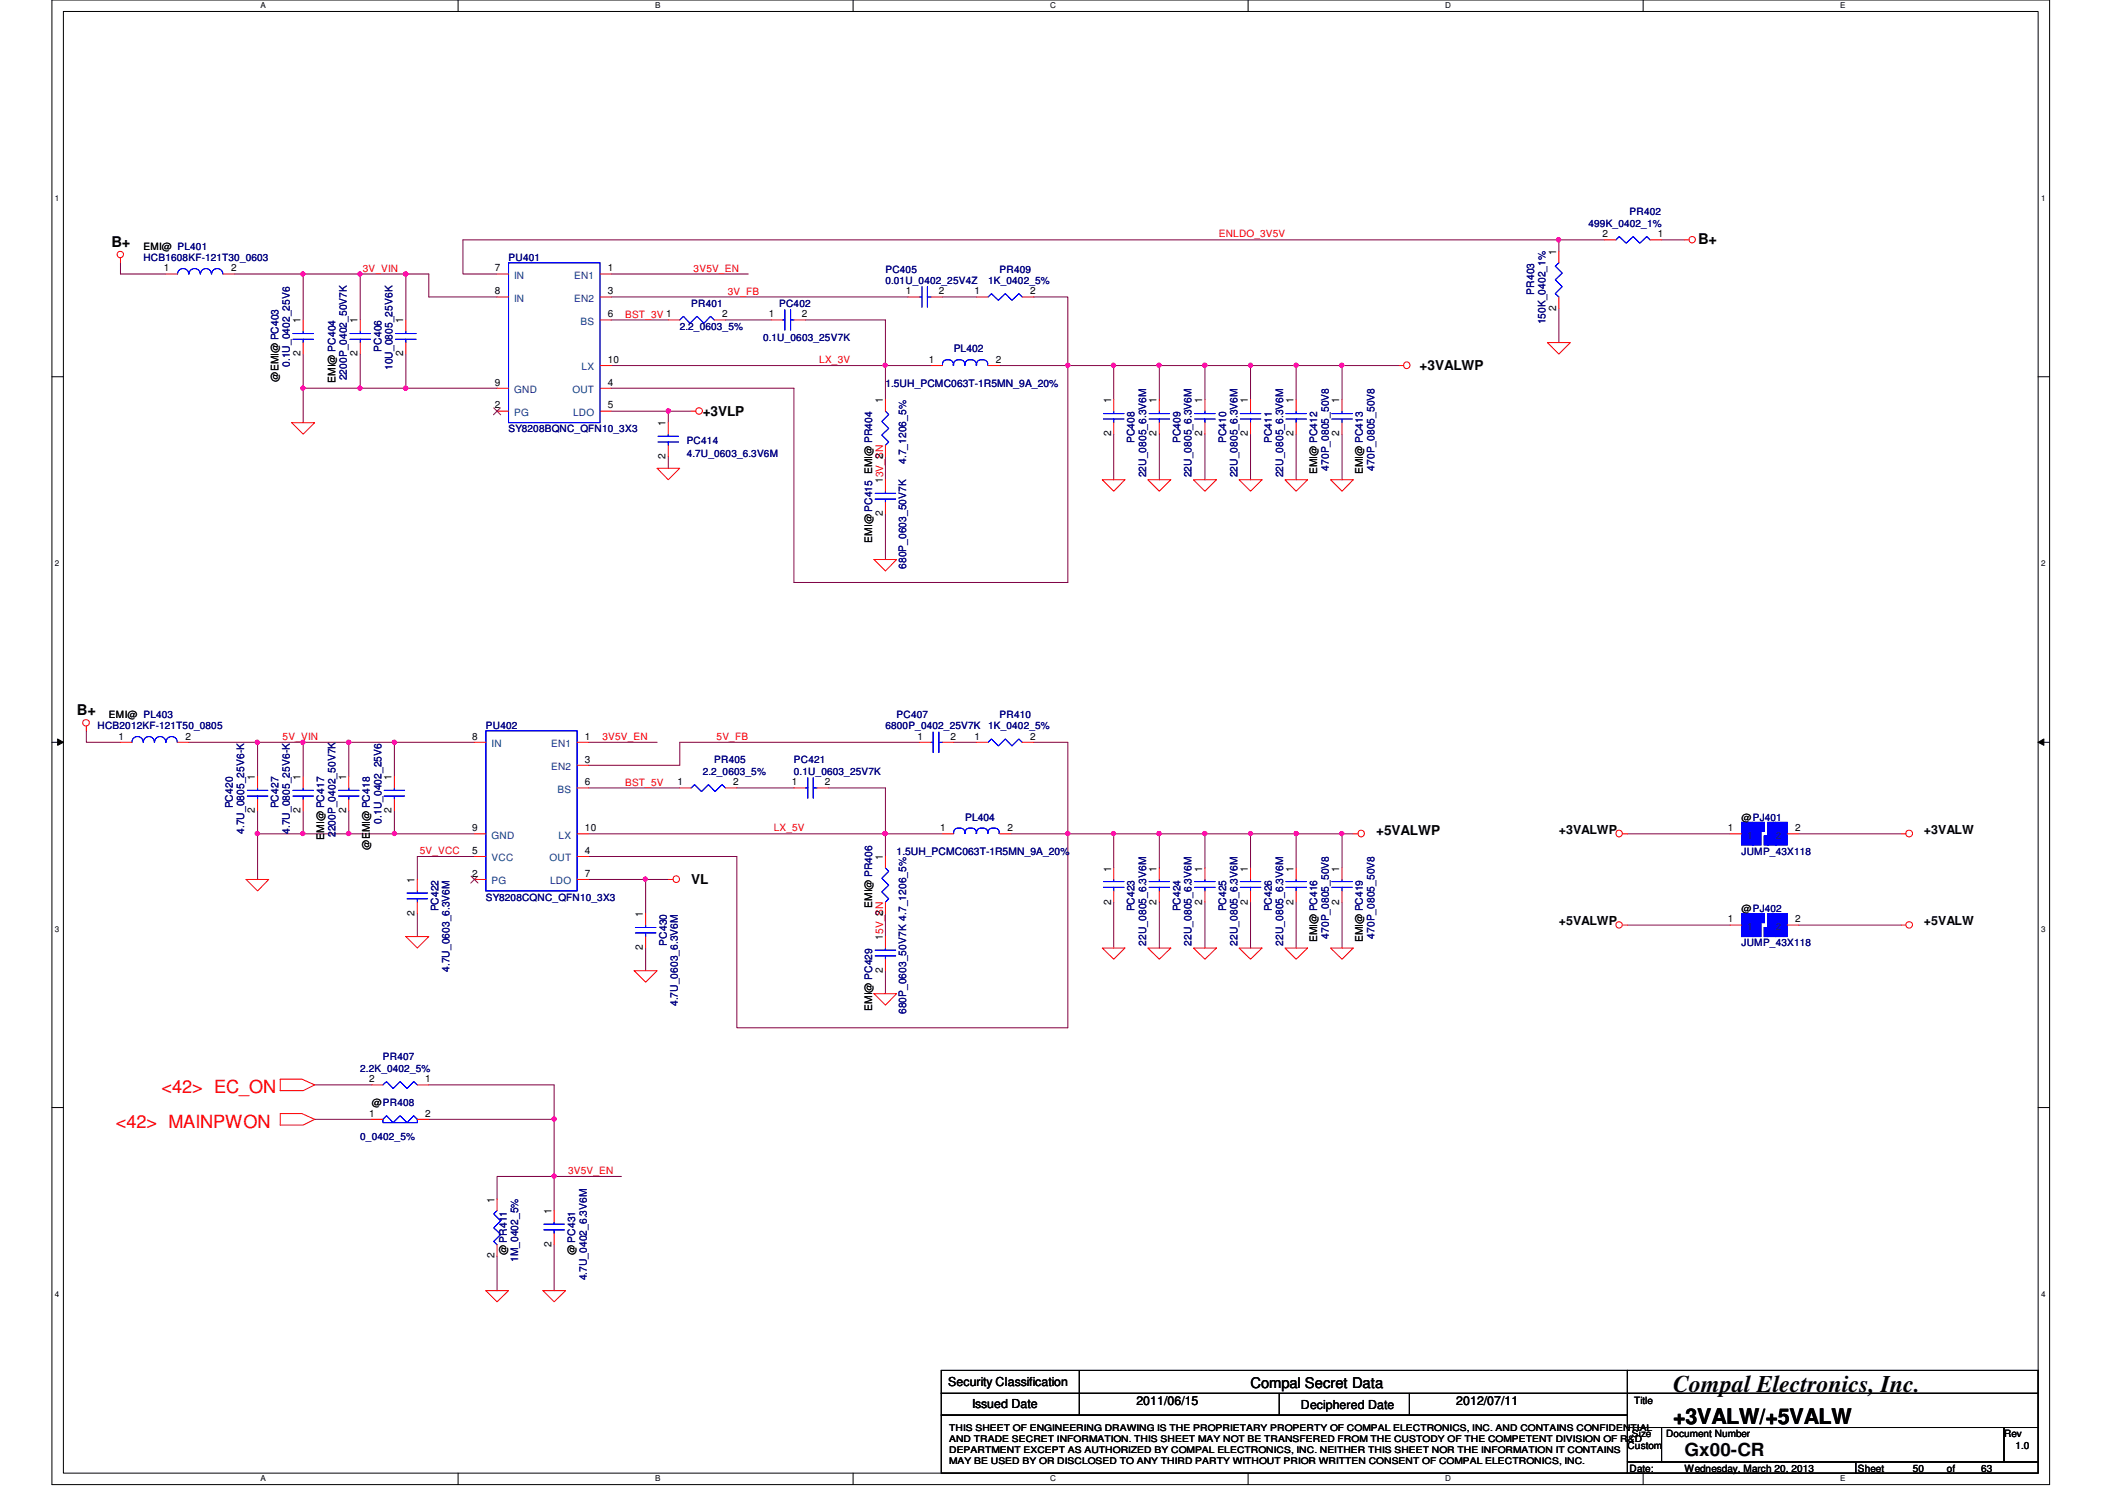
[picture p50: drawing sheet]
<svg xmlns="http://www.w3.org/2000/svg" width="297mm" height="210mm" viewBox="0 0 297 210" stroke-linecap="round" stroke-linejoin="round" font-family="sans-serif">
<defs><g id="words">
<text font-size="3.3" x="234.5" y="195.1">Compal Electronics, Inc.</text>
<text font-size="3" x="234.5" y="199.6">+3VALW/+5VALW</text>
<g font-size="2.5" fill="#f00">
<text x="22.6" y="153.2">&lt;42&gt; EC_ON</text>
<text x="16.3" y="158">&lt;42&gt; MAINPWON</text>
</g>
<text font-size="2.5" x="236.1" y="204">Gx00-CR</text>
<g font-size="2.1">
<text x="15.6" y="34.5">B+</text>
<text x="238" y="34.2">B+</text>
<text x="10.8" y="100.2">B+</text>
<text x="175.3" y="194.4">Compal Secret Data</text>
</g>
<g font-size="1.9">
<text x="199" y="51.9">+3VALWP</text>
<text x="98.5" y="58.3">+3VLP</text>
<text x="192.9" y="117">+5VALWP</text>
<text x="96.9" y="123.9">VL</text>
</g>
<g font-size="1.7">
<text x="218.5" y="116.8">+3VALWP</text>
<text x="269.7" y="116.8">+3VALW</text>
<text x="218.5" y="129.6">+5VALWP</text>
<text x="269.7" y="129.6">+5VALW</text>
<text x="132.9" y="194.3">Security Classification</text>
<text x="136.3" y="197.3">Issued Date</text>
<text x="159.3" y="196.8">2011/06/15</text>
<text x="182.4" y="197.5">Deciphered Date</text>
<text x="204.1" y="196.8">2012/07/11</text>
</g>
<g font-size="1.4">
<text x="20.1" y="35">EMI@ PL401</text>
<text x="218.1" y="35.7" transform="rotate(-90 218.1 35.7)">1</text>
<text x="224.6" y="33.2">2</text>
<text x="232.4" y="33.2">1</text>
<text x="23" y="38">1</text>
<text x="32.4" y="38">2</text>
<text x="69.4" y="38">7</text>
<text x="69.4" y="41.2">8</text>
<text x="85.2" y="38">1</text>
<text x="85.2" y="41.2">3</text>
<text x="127" y="41.2">1</text>
<text x="131.6" y="41.2">2</text>
<text x="136.6" y="41.2">1</text>
<text x="144.4" y="41.2">2</text>
<text x="42.1" y="45.3" transform="rotate(-90 42.1 45.3)">1</text>
<text x="50.1" y="45.3" transform="rotate(-90 50.1 45.3)">1</text>
<text x="56.5" y="45.3" transform="rotate(-90 56.5 45.3)">1</text>
<text x="85.2" y="44.4">6</text>
<text x="101.2" y="44.4">2</text>
<text x="107.8" y="44.4">1</text>
<text x="112.4" y="44.4">2</text>
<text x="218.1" y="43.5" transform="rotate(-90 218.1 43.5)">2</text>
<text x="39" y="53.5" transform="rotate(-90 39 53.5)">@EMI@ PC403</text>
<text x="42.1" y="49.9" transform="rotate(-90 42.1 49.9)">2</text>
<text x="47" y="53.6" transform="rotate(-90 47 53.6)">EMI@ PC404</text>
<text x="50.1" y="49.9" transform="rotate(-90 50.1 49.9)">2</text>
<text x="56.5" y="49.9" transform="rotate(-90 56.5 49.9)">2</text>
<text x="85.2" y="50.8">10</text>
<text x="130.2" y="50.8">1</text>
<text x="139.6" y="50.8">2</text>
<text x="69.4" y="57.2">2</text>
<text x="69.4" y="54">9</text>
<text x="85.2" y="57.2">5</text>
<text x="85.2" y="54">4</text>
<text x="93.3" y="59.7" transform="rotate(-90 93.3 59.7)">1</text>
<text x="123.7" y="56.5" transform="rotate(-90 123.7 56.5)">1</text>
<text x="155.7" y="56.5" transform="rotate(-90 155.7 56.5)">1</text>
<text x="162.1" y="56.5" transform="rotate(-90 162.1 56.5)">1</text>
<text x="168.5" y="56.5" transform="rotate(-90 168.5 56.5)">1</text>
<text x="174.9" y="56.5" transform="rotate(-90 174.9 56.5)">1</text>
<text x="181.3" y="56.5" transform="rotate(-90 181.3 56.5)">1</text>
<text x="187.7" y="56.5" transform="rotate(-90 187.7 56.5)">1</text>
<text x="93.3" y="64.3" transform="rotate(-90 93.3 64.3)">2</text>
<text x="123.7" y="64.3" transform="rotate(-90 123.7 64.3)">2</text>
<text x="155.7" y="61.1" transform="rotate(-90 155.7 61.1)">2</text>
<text x="162.1" y="61.1" transform="rotate(-90 162.1 61.1)">2</text>
<text x="168.5" y="61.1" transform="rotate(-90 168.5 61.1)">2</text>
<text x="174.9" y="61.1" transform="rotate(-90 174.9 61.1)">2</text>
<text x="181.3" y="61.1" transform="rotate(-90 181.3 61.1)">2</text>
<text x="187.7" y="61.1" transform="rotate(-90 187.7 61.1)">2</text>
<text x="123.7" y="67.7" transform="rotate(-90 123.7 67.7)">13V_SN</text>
<text x="184.7" y="66.4" transform="rotate(-90 184.7 66.4)">EMI@ PC412</text>
<text x="191" y="66.4" transform="rotate(-90 191 66.4)">EMI@ PC413</text>
<text x="122.3" y="76" transform="rotate(-90 122.3 76)">EMI@ PC415 EMI@ PR404</text>
<text x="123.7" y="72.3" transform="rotate(-90 123.7 72.3)">2</text>
<text x="15.3" y="100.6">EMI@ PL403</text>
<text x="16.6" y="103.6">1</text>
<text x="26" y="103.6">2</text>
<text x="66.2" y="103.6">8</text>
<text x="82" y="106.8">3</text>
<text x="82" y="103.6">1</text>
<text x="128.6" y="103.6">1</text>
<text x="133.2" y="103.6">2</text>
<text x="136.6" y="103.6">1</text>
<text x="144.4" y="103.6">2</text>
<text x="35.7" y="113.9" transform="rotate(-90 35.7 113.9)">2</text>
<text x="35.7" y="109.3" transform="rotate(-90 35.7 109.3)">1</text>
<text x="42.1" y="113.9" transform="rotate(-90 42.1 113.9)">2</text>
<text x="42.1" y="109.3" transform="rotate(-90 42.1 109.3)">1</text>
<text x="48.5" y="113.9" transform="rotate(-90 48.5 113.9)">2</text>
<text x="48.5" y="109.3" transform="rotate(-90 48.5 109.3)">1</text>
<text x="54.9" y="113.9" transform="rotate(-90 54.9 113.9)">2</text>
<text x="54.9" y="109.3" transform="rotate(-90 54.9 109.3)">1</text>
<text x="82" y="110">6</text>
<text x="95" y="110">1</text>
<text x="102.8" y="110">2</text>
<text x="111" y="110">1</text>
<text x="115.6" y="110">2</text>
<text x="45.5" y="117.6" transform="rotate(-90 45.5 117.6)">EMI@ PC417</text>
<text x="51.9" y="119.1" transform="rotate(-90 51.9 119.1)">@EMI@ PC418</text>
<text x="66.2" y="119.6">5</text>
<text x="66.2" y="116.5">9</text>
<text x="82" y="116.5">10</text>
<text x="82" y="119.6">4</text>
<text x="131.8" y="116.5">1</text>
<text x="141.2" y="116.5">2</text>
<text x="242.2" y="116.5">1</text>
<text x="244.1" y="115">@PJ401</text>
<text x="251.6" y="116.5">2</text>
<text x="58.1" y="123.7" transform="rotate(-90 58.1 123.7)">1</text>
<text x="66.2" y="122.9">2</text>
<text x="82" y="122.9">7</text>
<text x="123.7" y="120.5" transform="rotate(-90 123.7 120.5)">1</text>
<text x="155.7" y="122.1" transform="rotate(-90 155.7 122.1)">1</text>
<text x="162.1" y="122.1" transform="rotate(-90 162.1 122.1)">1</text>
<text x="168.5" y="122.1" transform="rotate(-90 168.5 122.1)">1</text>
<text x="174.9" y="122.1" transform="rotate(-90 174.9 122.1)">1</text>
<text x="181.3" y="122.1" transform="rotate(-90 181.3 122.1)">1</text>
<text x="187.7" y="122.1" transform="rotate(-90 187.7 122.1)">1</text>
<text x="58.1" y="128.3" transform="rotate(-90 58.1 128.3)">2</text>
<text x="90.1" y="128.5" transform="rotate(-90 90.1 128.5)">1</text>
<text x="122.3" y="127.2" transform="rotate(-90 122.3 127.2)">EMI@ PR406</text>
<text x="123.7" y="131.7" transform="rotate(-90 123.7 131.7)">15V_SN</text>
<text x="123.7" y="128.3" transform="rotate(-90 123.7 128.3)">2</text>
<text x="155.7" y="126.7" transform="rotate(-90 155.7 126.7)">2</text>
<text x="162.1" y="126.7" transform="rotate(-90 162.1 126.7)">2</text>
<text x="168.5" y="126.7" transform="rotate(-90 168.5 126.7)">2</text>
<text x="174.9" y="126.7" transform="rotate(-90 174.9 126.7)">2</text>
<text x="181.3" y="126.7" transform="rotate(-90 181.3 126.7)">2</text>
<text x="187.7" y="126.7" transform="rotate(-90 187.7 126.7)">2</text>
<text x="242.2" y="129.2">1</text>
<text x="244.1" y="127.8">@PJ402</text>
<text x="251.6" y="129.2">2</text>
<text x="90.1" y="133.1" transform="rotate(-90 90.1 133.1)">2</text>
<text x="123.7" y="136.3" transform="rotate(-90 123.7 136.3)">2</text>
<text x="184.7" y="132" transform="rotate(-90 184.7 132)">EMI@ PC416</text>
<text x="191" y="132" transform="rotate(-90 191 132)">EMI@ PC419</text>
<text x="122.3" y="141.6" transform="rotate(-90 122.3 141.6)">EMI@ PC429</text>
<text x="51.8" y="151.6">2</text>
<text x="52.1" y="155">@PR408</text>
<text x="59.6" y="151.6">1</text>
<text x="51.8" y="156.5">1</text>
<text x="59.6" y="156.5">2</text>
<text x="69.3" y="168.5" transform="rotate(-90 69.3 168.5)">1</text>
<text x="77.3" y="170.1" transform="rotate(-90 77.3 170.1)">1</text>
<text x="69.3" y="176.3" transform="rotate(-90 69.3 176.3)">2</text>
<text x="71" y="175.9" transform="rotate(-90 71 175.9)">@ PR411</text>
<text x="77.3" y="174.8" transform="rotate(-90 77.3 174.8)">2</text>
<text x="80.6" y="175.9" transform="rotate(-90 80.6 175.9)">@ PC431</text>
<text x="229.1" y="196.8">Title</text>
<text x="228.1" y="203">Custom</text>
<text x="228.8" y="201.4">Size</text>
<text x="233.5" y="201.4">Document Number</text>
<text x="280.9" y="201.4">Rev</text>
<text x="282.5" y="203">1.0</text>
<text x="228.4" y="206.2">Date:</text>
<text x="236.1" y="206.2">Wednesday, March 20, 2013</text>
<text x="260.4" y="206.2">Sheet</text>
<text x="268.1" y="206.2">50</text>
<text x="272.9" y="206.2">of</text>
<text x="277.7" y="206.2">63</text>
</g>
<g font-size="1.4" fill="#f00">
<text x="170.9" y="33.3">ENLDO_3V5V</text>
<text x="50.8" y="38.1">3V_VIN</text>
<text x="97.2" y="38.1">3V5V_EN</text>
<text x="102" y="41.3">3V_FB</text>
<text x="87.6" y="44.5">BST_3V 1</text>
<text x="114.8" y="50.9">LX_3V</text>
<text x="39.6" y="103.7">5V_VIN</text>
<text x="84.5" y="103.7">3V5V_EN</text>
<text x="100.5" y="103.7">5V_FB</text>
<text x="87.6" y="110.1">BST_5V</text>
<text x="58.8" y="119.7">5V_VCC</text>
<text x="108.5" y="116.5">LX_5V</text>
<text x="79.6" y="164.5">3V5V_EN</text>
</g>
<g font-size="1.4" fill="#000080">
<text x="222.7" y="31.7">499K_0402_1%</text>
<text x="228.4" y="30.2">PR402</text>
<text x="20.1" y="36.6">HCB1608KF-121T30_0603</text>
<text x="71.3" y="36.6">PU401</text>
<text x="124.1" y="38.2">PC405</text>
<text x="124.1" y="39.8">0.01U_0402_25V4Z</text>
<text x="138.5" y="39.8">1K_0402_5%</text>
<text x="140.1" y="38.2">PR409</text>
<text x="215" y="41.3" transform="rotate(-90 215 41.3)">PR403</text>
<text x="95.3" y="46.2">2.2_0603_5%</text>
<text x="96.9" y="43">PR401</text>
<text x="107" y="47.8">0.1U_0603_25V7K</text>
<text x="109.2" y="43">PC402</text>
<text x="216.7" y="45.5" transform="rotate(-90 216.7 45.5)">150K_0402_1%</text>
<text x="40.6" y="51.4" transform="rotate(-90 40.6 51.4)">0.1U_0402_25V6</text>
<text x="48.6" y="53.3" transform="rotate(-90 48.6 53.3)">2200P_0402_50V7K</text>
<text x="53.5" y="49.3" transform="rotate(-90 53.5 49.3)">PC406</text>
<text x="55" y="51.9" transform="rotate(-90 55 51.9)">10U_0805_25V6K</text>
<text x="133.7" y="49.4">PL402</text>
<text x="124.1" y="54.2">1.5UH_PCMC063T-1R5MN_9A_20%</text>
<text x="71.3" y="60.6">SY8208BQNC_QFN10_3X3</text>
<text x="96.3" y="62.2">PC414</text>
<text x="96.3" y="64.1">4.7U_0603_6.3V6M</text>
<text x="127" y="65" transform="rotate(-90 127 65)">4.7_1206_5%</text>
<text x="159" y="62.1" transform="rotate(-90 159 62.1)">PC408</text>
<text x="165.5" y="62.1" transform="rotate(-90 165.5 62.1)">PC409</text>
<text x="171.9" y="62.1" transform="rotate(-90 171.9 62.1)">PC410</text>
<text x="178.3" y="62.1" transform="rotate(-90 178.3 62.1)">PC411</text>
<text x="186.3" y="66" transform="rotate(-90 186.3 66)">470P_0805_50V8</text>
<text x="192.7" y="66" transform="rotate(-90 192.7 66)">470P_0805_50V8</text>
<text x="160.7" y="66.9" transform="rotate(-90 160.7 66.9)">22U_0805_6.3V6M</text>
<text x="167" y="66.9" transform="rotate(-90 167 66.9)">22U_0805_6.3V6M</text>
<text x="173.5" y="66.9" transform="rotate(-90 173.5 66.9)">22U_0805_6.3V6M</text>
<text x="179.9" y="66.9" transform="rotate(-90 179.9 66.9)">22U_0805_6.3V6M</text>
<text x="127" y="79.7" transform="rotate(-90 127 79.7)">680P_0603_50V7K</text>
<text x="125.7" y="100.6">PC407</text>
<text x="140.1" y="100.6">PR410</text>
<text x="13.7" y="102.2">HCB2012KF-121T50_0805</text>
<text x="68.1" y="102.2">PU402</text>
<text x="100.1" y="107">PR405</text>
<text x="111.3" y="107">PC421</text>
<text x="124.1" y="102.2">6800P_0402_25V7K</text>
<text x="138.5" y="102.2">1K_0402_5%</text>
<text x="32.6" y="113.3" transform="rotate(-90 32.6 113.3)">PC420</text>
<text x="39" y="113.3" transform="rotate(-90 39 113.3)">PC427</text>
<text x="98.5" y="108.6">2.2_0603_5%</text>
<text x="111.3" y="108.6">0.1U_0603_25V7K</text>
<text x="34.2" y="116.8" transform="rotate(-90 34.2 116.8)">4.7U_0805_25V6-K</text>
<text x="40.6" y="116.8" transform="rotate(-90 40.6 116.8)">4.7U_0805_25V6-K</text>
<text x="47" y="117.3" transform="rotate(-90 47 117.3)">2200P_0402_50V7K</text>
<text x="53.5" y="115.4" transform="rotate(-90 53.5 115.4)">0.1U_0402_25V6</text>
<text x="125.7" y="119.8">1.5UH_PCMC063T-1R5MN_9A_20%</text>
<text x="135.3" y="115">PL404</text>
<text x="244.1" y="119.8">JUMP_43X118</text>
<text x="61.5" y="127.7" transform="rotate(-90 61.5 127.7)">PC422</text>
<text x="68.1" y="126.2">SY8208CQNC_QFN10_3X3</text>
<text x="159" y="127.7" transform="rotate(-90 159 127.7)">PC423</text>
<text x="165.5" y="127.7" transform="rotate(-90 165.5 127.7)">PC424</text>
<text x="171.9" y="127.7" transform="rotate(-90 171.9 127.7)">PC425</text>
<text x="178.3" y="127.7" transform="rotate(-90 178.3 127.7)">PC426</text>
<text x="186.3" y="131.5" transform="rotate(-90 186.3 131.5)">470P_0805_50V8</text>
<text x="192.7" y="131.5" transform="rotate(-90 192.7 131.5)">470P_0805_50V8</text>
<text x="63" y="136.2" transform="rotate(-90 63 136.2)">4.7U_0603_6.3V6M</text>
<text x="93.5" y="132.5" transform="rotate(-90 93.5 132.5)">PC430</text>
<text x="160.7" y="132.5" transform="rotate(-90 160.7 132.5)">22U_0805_6.3V6M</text>
<text x="167" y="132.5" transform="rotate(-90 167 132.5)">22U_0805_6.3V6M</text>
<text x="173.5" y="132.5" transform="rotate(-90 173.5 132.5)">22U_0805_6.3V6M</text>
<text x="179.9" y="132.5" transform="rotate(-90 179.9 132.5)">22U_0805_6.3V6M</text>
<text x="244.1" y="132.6">JUMP_43X118</text>
<text x="95" y="141" transform="rotate(-90 95 141)">4.7U_0603_6.3V6M</text>
<text x="127" y="142.1" transform="rotate(-90 127 142.1)">680P_0603_50V7K 4.7_1206_5%</text>
<text x="53.7" y="148.6">PR407</text>
<text x="50.5" y="150.2">2.2K_0402_5%</text>
<text x="50.5" y="159.8">0_0402_5%</text>
<text x="72.6" y="176.8" transform="rotate(-90 72.6 176.8)">1M_0402_5%</text>
<text x="82.3" y="179.4" transform="rotate(-90 82.3 179.4)">4.7U_0402_6.3V6M</text>
</g>
<g font-size="1.4" fill="#004080">
<text x="72.1" y="39.1">IN</text>
<text x="80.5" y="39.1">EN1</text>
<text x="72.1" y="42.3">IN</text>
<text x="80.5" y="42.3">EN2</text>
<text x="81.4" y="45.5">BS</text>
<text x="81.5" y="51.9">LX</text>
<text x="72.1" y="58.3">PG</text>
<text x="72.1" y="55.1">GND</text>
<text x="80.3" y="55.1">OUT</text>
<text x="80.3" y="58.3">LDO</text>
<text x="68.9" y="104.7">IN</text>
<text x="77.3" y="107.9">EN2</text>
<text x="77.3" y="104.7">EN1</text>
<text x="78.1" y="111.1">BS</text>
<text x="68.9" y="117.5">GND</text>
<text x="78.3" y="117.5">LX</text>
<text x="244.9" y="117.5">1</text>
<text x="248.9" y="117.5">2</text>
<text x="68.9" y="123.9">PG</text>
<text x="68.9" y="120.7">VCC</text>
<text x="77" y="120.7">OUT</text>
<text x="77.1" y="123.9">LDO</text>
<text x="244.9" y="130.3">1</text>
<text x="248.9" y="130.3">2</text>
</g>
<g font-size="1.3">
<text x="133.1" y="200.6">THIS SHEET OF ENGINEERING DRAWING IS THE PROPRIETARY PROPERTY OF COMPAL ELECTRONICS, INC. AND CONTAINS CONFIDENTIAL</text>
<text x="133.1" y="202.1">AND TRADE SECRET INFORMATION. THIS SHEET MAY NOT BE TRANSFERED FROM THE CUSTODY OF THE COMPETENT DIVISION OF R&amp;D</text>
<text x="133.1" y="203.6">DEPARTMENT EXCEPT AS AUTHORIZED BY COMPAL ELECTRONICS, INC. NEITHER THIS SHEET NOR THE INFORMATION IT CONTAINS</text>
<text x="133.1" y="205.1">MAY BE USED BY OR DISCLOSED TO ANY THIRD PARTY WITHOUT PRIOR WRITTEN CONSENT OF COMPAL ELECTRONICS, INC.</text>
</g>
<g font-size="1.1">
<text x="36.5" y="1.1">A</text>
<text x="91.9" y="1.1">B</text>
<text x="147.2" y="1.1">C</text>
<text x="202.6" y="1.1">D</text>
<text x="258" y="1.1">E</text>
<text x="7.7" y="28.2">1</text>
<text x="286.1" y="28.2">1</text>
<text x="7.7" y="79.3">2</text>
<text x="286.1" y="79.3">2</text>
<text x="7.7" y="130.6">3</text>
<text x="286.1" y="130.6">3</text>
<text x="7.7" y="181.7">4</text>
<text x="286.1" y="181.7">4</text>
<text x="36.5" y="207.6">A</text>
<text x="91.9" y="207.6">B</text>
<text x="147.2" y="207.6">C</text>
<text x="202.6" y="207.6">D</text>
<text x="258" y="207.6">E</text>
</g>
</g></defs>
<path d="M7.3 0h280v208h-280zM8.9 1.6h276.8v204.8h-276.8z" fill="none" stroke="#000" stroke-width=".14"/>
<g fill="#fff">
<path d="M36.5 .2h.7v1.2h-.7z"/>
<path d="M36.5 206.6h.7v1.2h-.7z"/>
</g>
<path d="M64.2 0v1.6M64.2 206.4v1.6" fill="none" stroke="#000" stroke-width=".14"/>
<g fill="#fff">
<path d="M91.9 .2h.7v1.2h-.7z"/>
<path d="M91.9 206.6h.7v1.2h-.7z"/>
</g>
<path d="M119.6 0v1.6M119.6 206.4v1.6" fill="none" stroke="#000" stroke-width=".14"/>
<g fill="#fff">
<path d="M147.2 .2h.8v1.2h-.8z"/>
<path d="M147.2 206.6h.8v1.2h-.8z"/>
</g>
<path d="M175 0v1.6M175 206.4v1.6" fill="none" stroke="#000" stroke-width=".14"/>
<g fill="#fff">
<path d="M202.6 .2h.8v1.2h-.8z"/>
<path d="M202.6 206.6h.8v1.2h-.8z"/>
</g>
<path d="M230.3 0v1.6M230.3 206.4v1.6" fill="none" stroke="#000" stroke-width=".14"/>
<g fill="#fff">
<path d="M258 .2h.7v1.2h-.7z"/>
<path d="M258 206.6h.7v1.2h-.7z"/>
<path d="M7.7 27.2h.6v1.2h-.6z"/>
<path d="M286.1 27.2h.6v1.2h-.6z"/>
<path d="M7.7 78.4h.6v1.1h-.6z"/>
<path d="M286.1 78.4h.6v1.1h-.6z"/>
</g>
<path d="M7.3 52.8h1.6M285.7 52.8h1.6" fill="none" stroke="#000" stroke-width=".14"/>
<g fill="#fff">
<path d="M7.7 129.6h.6v1.2h-.6z"/>
<path d="M286.1 129.6h.6v1.2h-.6z"/>
</g>
<path d="M7.3 104h1.6M8.1 103.5l.8 .5-.8 .4zM285.7 104h1.6M285.7 104l.8-.5v.9z" fill="none" stroke="#000" stroke-width=".14"/>
<path d="M8.1 103.5l.8 .5-.8 .4zM285.7 104l.8-.5v.9z" fill="#000"/>
<g fill="#fff">
<path d="M7.7 180.8h.6v1.1h-.6z"/>
<path d="M286.1 180.8h.6v1.1h-.6z"/>
</g>
<path d="M7.3 155.2h1.6M285.7 155.2h1.6" fill="none" stroke="#000" stroke-width=".14"/>
<path d="M42.5 104h6.4v4.8M55.3 104h11.2" fill="none" stroke="#800040" stroke-width=".14"/>
<circle cx="55.3" cy="104" r=".3" fill="#f0f"/>
<circle cx="55.3" cy="104" r=".3" fill="none" stroke="#f0f" stroke-width=".14"/>
<path d="M42.5 116.8h6.4" fill="none" stroke="#800040" stroke-width=".14"/>
<circle cx="42.5" cy="116.8" r=".3" fill="#f0f"/>
<circle cx="42.5" cy="116.8" r=".3" fill="none" stroke="#f0f" stroke-width=".14"/>
<path d="M48.9 113.6v3.2h6.4" fill="none" stroke="#800040" stroke-width=".14"/>
<circle cx="55.3" cy="116.8" r=".3" fill="#f0f"/>
<circle cx="55.3" cy="116.8" r=".3" fill="none" stroke="#f0f" stroke-width=".14"/>
<circle cx="48.9" cy="116.8" r=".31" fill="#f0f"/>
<circle cx="48.9" cy="116.8" r=".31" fill="none" stroke="#f0f" stroke-width=".14"/>
<path d="M48.9 104h6.4M55.3 113.6v3.2h11.2" fill="none" stroke="#800040" stroke-width=".14"/>
<circle cx="48.9" cy="104" r=".31" fill="#f0f"/>
<circle cx="48.9" cy="104" r=".31" fill="none" stroke="#f0f" stroke-width=".14"/>
<path d="M55.3 104v4.8M90.5 132.8v3.2M93.7 123.2h-3.2v4.8" fill="none" stroke="#800040" stroke-width=".14"/>
<circle cx="90.5" cy="123.2" r=".3" fill="#f0f"/>
<circle cx="90.5" cy="123.2" r=".3" fill="none" stroke="#f0f" stroke-width=".14"/>
<path d="M93.7 57.6v1.6M93.7 64v1.6M82.5 123.2h8" fill="none" stroke="#800040" stroke-width=".14"/>
<circle cx="93.7" cy="57.6" r=".31" fill="#f0f"/>
<circle cx="93.7" cy="57.6" r=".31" fill="none" stroke="#f0f" stroke-width=".14"/>
<path d="M85.7 57.6h11.2M124.1 51.2v4.8M124.1 72v6.4M124.1 64v3.2M82.5 110.4h12.8M124.1 116.8h8" fill="none" stroke="#800040" stroke-width=".14"/>
<circle cx="124.1" cy="116.8" r=".3" fill="#f0f"/>
<circle cx="124.1" cy="116.8" r=".3" fill="none" stroke="#f0f" stroke-width=".14"/>
<path d="M56.9 38.4h3.2M82.5 104h9.6M82.5 107.2h12.8M116.1 110.4h8v6.4M124.1 136v3.2M124.1 128v3.2" fill="none" stroke="#800040" stroke-width=".14"/>
<circle cx="56.9" cy="38.4" r=".31" fill="#f0f"/>
<circle cx="56.9" cy="38.4" r=".31" fill="none" stroke="#f0f" stroke-width=".14"/>
<path d="M56.9 38.4v6.4M60.1 38.4v3.2h9.6M50.5 54.4h19.2" fill="none" stroke="#800040" stroke-width=".14"/>
<circle cx="56.9" cy="54.4" r=".31" fill="#f0f"/>
<circle cx="56.9" cy="54.4" r=".31" fill="none" stroke="#f0f" stroke-width=".14"/>
<path d="M218.5 33.6h6.4M56.9 49.6v4.8" fill="none" stroke="#800040" stroke-width=".14"/>
<circle cx="218.5" cy="33.6" r=".31" fill="#f0f"/>
<circle cx="218.5" cy="33.6" r=".31" fill="none" stroke="#f0f" stroke-width=".14"/>
<path d="M85.7 38.4h19.2M218.5 33.6v1.6M232.9 33.6h3.2M112.9 44.8h11.2M124.1 51.2h6.4M218.5 43.2v4.8" fill="none" stroke="#800040" stroke-width=".14"/>
<circle cx="124.1" cy="51.2" r=".3" fill="#f0f"/>
<circle cx="124.1" cy="51.2" r=".3" fill="none" stroke="#f0f" stroke-width=".14"/>
<path d="M85.7 54.4h25.6M85.7 44.8h8M124.1 44.8v6.4h-38.4M140.1 51.2h9.6v30.4M124.1 116.8v3.2M58.5 128v3.2" fill="none" stroke="#800040" stroke-width=".14"/>
<circle cx="124.1" cy="116.8" r=".3" fill="#f0f"/>
<circle cx="124.1" cy="116.8" r=".3" fill="none" stroke="#f0f" stroke-width=".14"/>
<path d="M149.7 116.8v27.2" fill="none" stroke="#800040" stroke-width=".14"/>
<circle cx="149.7" cy="116.8" r=".3" fill="#f0f"/>
<circle cx="149.7" cy="116.8" r=".3" fill="none" stroke="#f0f" stroke-width=".14"/>
<path d="M50.5 38.4h6.4M82.5 120h20.8" fill="none" stroke="#800040" stroke-width=".14"/>
<circle cx="50.5" cy="38.4" r=".3" fill="#f0f"/>
<circle cx="50.5" cy="38.4" r=".3" fill="none" stroke="#f0f" stroke-width=".14"/>
<path d="M82.5 116.8h41.6M141.7 116.8h8M168.9 116.8h6.4M228.1 116.8h14.4M252.1 116.8h14.4M66.5 120h-8v3.2M175.3 126.4v6.4M228.1 129.6h14.4M252.1 129.6h14.4" fill="none" stroke="#800040" stroke-width=".14"/>
<circle cx="168.9" cy="116.8" r=".31" fill="#f0f"/>
<circle cx="168.9" cy="116.8" r=".31" fill="none" stroke="#f0f" stroke-width=".14"/>
<path d="M175.3 116.8v4.8M188.1 116.8h1.6" fill="none" stroke="#800040" stroke-width=".14"/>
<circle cx="188.1" cy="116.8" r=".3" fill="#f0f"/>
<circle cx="188.1" cy="116.8" r=".3" fill="none" stroke="#f0f" stroke-width=".14"/>
<path d="M168.9 51.2h6.4M175.3 60.8v6.4" fill="none" stroke="#800040" stroke-width=".14"/>
<circle cx="168.9" cy="51.2" r=".31" fill="#f0f"/>
<circle cx="168.9" cy="51.2" r=".31" fill="none" stroke="#f0f" stroke-width=".14"/>
<path d="M175.3 51.2v4.8M188.1 51.2h8" fill="none" stroke="#800040" stroke-width=".14"/>
<circle cx="188.1" cy="51.2" r=".3" fill="#f0f"/>
<circle cx="188.1" cy="51.2" r=".3" fill="none" stroke="#f0f" stroke-width=".14"/>
<path d="M36.1 116.8v6.4" fill="none" stroke="#800040" stroke-width=".14"/>
<circle cx="36.1" cy="116.8" r=".3" fill="#f0f"/>
<circle cx="36.1" cy="116.8" r=".3" fill="none" stroke="#f0f" stroke-width=".14"/>
<path d="M36.1 104v4.8" fill="none" stroke="#800040" stroke-width=".14"/>
<circle cx="36.1" cy="104" r=".3" fill="#f0f"/>
<circle cx="36.1" cy="104" r=".3" fill="none" stroke="#f0f" stroke-width=".14"/>
<path d="M156.1 51.2v4.8M162.5 56v-4.8h6.4v4.8M156.1 60.8v6.4M162.5 60.8v6.4M168.9 60.8v6.4M111.3 81.6h38.4M162.5 116.8v4.8M103.3 120v24h46.4" fill="none" stroke="#800040" stroke-width=".14"/>
<circle cx="162.5" cy="51.2" r=".3" fill="#f0f"/>
<circle cx="162.5" cy="51.2" r=".3" fill="none" stroke="#f0f" stroke-width=".14"/>
<path d="M149.7 51.2h6.4" fill="none" stroke="#800040" stroke-width=".14"/>
<circle cx="149.7" cy="51.2" r=".3" fill="#f0f"/>
<circle cx="149.7" cy="51.2" r=".3" fill="none" stroke="#f0f" stroke-width=".14"/>
<path d="M162.5 116.8h-6.4v4.8M168.9 116.8v4.8M156.1 126.4v6.4M162.5 126.4v6.4M168.9 126.4v6.4" fill="none" stroke="#800040" stroke-width=".14"/>
<circle cx="156.1" cy="116.8" r=".3" fill="#f0f"/>
<circle cx="156.1" cy="116.8" r=".3" fill="none" stroke="#f0f" stroke-width=".14"/>
<path d="M149.7 116.8h6.4M162.5 116.8h6.4" fill="none" stroke="#800040" stroke-width=".14"/>
<circle cx="162.5" cy="116.8" r=".3" fill="#f0f"/>
<circle cx="162.5" cy="116.8" r=".3" fill="none" stroke="#f0f" stroke-width=".14"/>
<path d="M156.1 51.2h6.4" fill="none" stroke="#800040" stroke-width=".14"/>
<circle cx="156.1" cy="51.2" r=".3" fill="#f0f"/>
<circle cx="156.1" cy="51.2" r=".3" fill="none" stroke="#f0f" stroke-width=".14"/>
<path d="M32.9 38.4h9.6M42.5 38.4v6.4M42.5 38.4h8v6.4M50.5 49.6v4.8M26.5 104h9.6M36.1 113.6v3.2" fill="none" stroke="#800040" stroke-width=".14"/>
<circle cx="42.5" cy="38.4" r=".3" fill="#f0f"/>
<circle cx="42.5" cy="38.4" r=".3" fill="none" stroke="#f0f" stroke-width=".14"/>
<path d="M42.5 49.6v4.8h8" fill="none" stroke="#800040" stroke-width=".14"/>
<circle cx="50.5" cy="54.4" r=".3" fill="#f0f"/>
<circle cx="50.5" cy="54.4" r=".3" fill="none" stroke="#f0f" stroke-width=".14"/>
<circle cx="42.5" cy="54.4" r=".3" fill="#f0f"/>
<circle cx="42.5" cy="54.4" r=".3" fill="none" stroke="#f0f" stroke-width=".14"/>
<path d="M42.5 54.4v4.8M44.1 152h8M60.1 152h17.6M77.7 156.8v8h9.4" fill="none" stroke="#800040" stroke-width=".14"/>
<circle cx="77.7" cy="164.8" r=".3" fill="#f0f"/>
<circle cx="77.7" cy="164.8" r=".3" fill="none" stroke="#f0f" stroke-width=".14"/>
<circle cx="77.7" cy="156.8" r=".3" fill="#f0f"/>
<circle cx="77.7" cy="156.8" r=".3" fill="none" stroke="#f0f" stroke-width=".14"/>
<path d="M16.9 36.8v1.6h6.4M101.7 44.8h6.4M12.1 102.4v1.6h4.8M42.5 113.6v3.2h-6.4M42.5 104v4.8M103.3 110.4h8M44.1 156.8h8M77.7 152v4.8h-17.6M77.7 164.8v4.8M77.7 174.4v6.4" fill="none" stroke="#800040" stroke-width=".14"/>
<circle cx="42.5" cy="104" r=".3" fill="#f0f"/>
<circle cx="42.5" cy="104" r=".3" fill="none" stroke="#f0f" stroke-width=".14"/>
<path d="M175.3 51.2h6.4v4.8M36.1 104h6.4" fill="none" stroke="#800040" stroke-width=".14"/>
<circle cx="175.3" cy="51.2" r=".3" fill="#f0f"/>
<circle cx="175.3" cy="51.2" r=".3" fill="none" stroke="#f0f" stroke-width=".14"/>
<path d="M181.7 51.2h6.4v4.8M181.7 60.8v6.4" fill="none" stroke="#800040" stroke-width=".14"/>
<circle cx="181.7" cy="51.2" r=".3" fill="#f0f"/>
<circle cx="181.7" cy="51.2" r=".3" fill="none" stroke="#f0f" stroke-width=".14"/>
<path d="M188.1 60.8v6.4M181.7 121.6v-4.8h6.4v4.8M181.7 126.4v6.4M188.1 126.4v6.4" fill="none" stroke="#800040" stroke-width=".14"/>
<circle cx="181.7" cy="116.8" r=".3" fill="#f0f"/>
<circle cx="181.7" cy="116.8" r=".3" fill="none" stroke="#f0f" stroke-width=".14"/>
<path d="M175.3 116.8h6.4" fill="none" stroke="#800040" stroke-width=".14"/>
<circle cx="175.3" cy="116.8" r=".3" fill="#f0f"/>
<circle cx="175.3" cy="116.8" r=".3" fill="none" stroke="#f0f" stroke-width=".14"/>
<path d="M218.5 33.6h-153.6v4.8h4.8M85.7 41.6h41.6M111.3 54.4v27.2M132.1 41.6h4.8M144.9 41.6h4.8v9.6M128.9 104h-33.6v3.2M133.7 104h3.2M144.9 104h4.8v12.8M69.7 176v4.8M77.7 164.8h-8v3.2" fill="none" stroke="#800040" stroke-width=".14"/>
<g fill="none" stroke="#f00" stroke-width=".14">
<path d="M16.9 36.2v.6M236.1 33.6h.7M40.9 59.2h3.2l-1.6 1.6zM93.7 44.8h1.6M96.9 57.6h.6M100.1 44.8h1.6M130.5 51.2h1.6M138.5 51.2h1.6M196.1 51.2h.7M216.9 48h3.2l-1.6 1.6zM92.1 65.6h3.2l-1.6 1.6zM122.5 78.4h3.2l-1.6 1.6z"/>
<path d="M154.5 67.2h3.2l-1.6 1.6zM160.9 67.2h3.2l-1.6 1.6zM167.3 67.2h3.2l-1.6 1.6zM173.7 67.2h3.2l-1.6 1.6zM180.1 67.2h3.2l-1.6 1.6zM186.5 67.2h3.2l-1.6 1.6zM12.1 101.8v.6M189.7 116.8h.7M227.5 116.8h.6M266.5 116.8h.7M34.5 123.2h3.2l-1.6 1.6zM56.9 131.2h3.2l-1.6 1.6z"/>
<path d="M88.9 136h3.2l-1.6 1.6zM93.7 123.2h.7M122.5 139.2h3.2l-1.6 1.6zM154.5 132.8h3.2l-1.6 1.6zM160.9 132.8h3.2l-1.6 1.6zM167.3 132.8h3.2l-1.6 1.6zM173.7 132.8h3.2l-1.6 1.6zM180.1 132.8h3.2l-1.6 1.6zM186.5 132.8h3.2l-1.6 1.6zM227.5 129.6h.6M266.5 129.6h.7M39.3 151.2h3l1.8 .8-1.6 .8h-3.2z"/>
<path d="M39.3 156h3l1.8 .8-1.6 .8h-3.2zM68.1 180.8h3.2l-1.6 1.6zM76.1 180.8h3.2l-1.6 1.6z"/>
<circle cx="16.9" cy="35.7" r=".45"/>
<circle cx="237.2" cy="33.6" r=".45"/>
<circle cx="98" cy="57.6" r=".46"/>
<circle cx="197.2" cy="51.2" r=".46"/>
<circle cx="12.1" cy="101.3" r=".46"/>
<circle cx="190.8" cy="116.8" r=".46"/>
<circle cx="226.9" cy="116.8" r=".46"/>
<circle cx="267.6" cy="116.8" r=".47"/>
<circle cx="94.8" cy="123.2" r=".46"/>
<circle cx="227" cy="129.6" r=".45"/>
<circle cx="267.6" cy="129.6" r=".46"/>
</g>
<g fill="none" stroke="#000" stroke-width=".14">
<path d="M131.9 192h96.2v3.2h-96.2zM131.9 195.2h96.2v3.1h-96.2zM131.9 198.3h96.2v8.1h-96.2zM151.3 192v6.3M179.3 195.2v3.1M197.6 195.2v3.1M228.1 192h57.6v3.2h-57.6zM228.1 195.2h57.6v4.8h-57.6zM228.1 200h4.8v4.9h-4.8zM228.1 204.9h32v1.5h-32zM232.9 200h48v4.9h-48zM260.1 204.9h25.6v1.5h-25.6z"/>
<path d="M280.9 200h4.8v4.9h-4.8z"/>
</g>
<path d="M95.3 44.8l.5-.5 .9 1 1-1 1 1 .9-1 .5 .5M132.9 50.4a.63 .63 0 0 0-.8 .8M132.9 50.4a.6 .6 0 0 1 .7 .8M134.4 50.4a.64 .64 0 0 0-.7 .8M134.5 50.4a.61 .61 0 0 1 .7 .8M136.1 50.4a.63 .63 0 0 0-.8 .8M136.1 50.4a.61 .61 0 0 1 .7 .8M137.7 50.4a.63 .63 0 0 0-.8 .8M137.7 50.4a.61 .61 0 0 1 .7 .8" fill="none" stroke="#00f" stroke-width=".14"/>
<path d="M244.1 128h1.6v3.2h-1.6z" fill-rule="evenodd" fill="#00f"/>
<path d="M244.1 128h1.6v3.2h-1.6z" fill="none" stroke="#00f" stroke-width=".14"/>
<path d="M245.7 128h1.1v3.2h-1.1z" fill-rule="evenodd" fill="#00f"/>
<path d="M245.7 128h1.1v3.2h-1.1z" fill="none" stroke="#00f" stroke-width=".14"/>
<path d="M246.8 128h.5v1.3h-.5z" fill-rule="evenodd" fill="#00f"/>
<path d="M246.8 128h.5v1.3h-.5z" fill="none" stroke="#00f" stroke-width=".14"/>
<path d="M247.3 130h.5v1.2h-.5z" fill-rule="evenodd" fill="#00f"/>
<path d="M247.3 130h.5v1.2h-.5z" fill="none" stroke="#00f" stroke-width=".14"/>
<path d="M247.8 128h1.1v3.2h-1.1z" fill-rule="evenodd" fill="#00f"/>
<path d="M247.8 128h1.1v3.2h-1.1z" fill="none" stroke="#00f" stroke-width=".14"/>
<path d="M248.9 128h1.6v3.2h-1.6z" fill-rule="evenodd" fill="#00f"/>
<path d="M248.9 128h1.6v3.2h-1.6z" fill="none" stroke="#00f" stroke-width=".14"/>
<path d="M244.1 128h1.6v3.2h-1.6z" fill-rule="evenodd" fill="#00f"/>
<path d="M244.1 128h1.6v3.2h-1.6z" fill="none" stroke="#00f" stroke-width=".14"/>
<path d="M245.7 128h1.1v3.2h-1.1z" fill-rule="evenodd" fill="#00f"/>
<path d="M245.7 128h1.1v3.2h-1.1z" fill="none" stroke="#00f" stroke-width=".14"/>
<path d="M246.8 128h.5v1.3h-.5z" fill-rule="evenodd" fill="#00f"/>
<path d="M246.8 128h.5v1.3h-.5z" fill="none" stroke="#00f" stroke-width=".14"/>
<path d="M247.3 130h.5v1.2h-.5z" fill-rule="evenodd" fill="#00f"/>
<path d="M247.3 130h.5v1.2h-.5z" fill="none" stroke="#00f" stroke-width=".14"/>
<path d="M247.8 128h1.1v3.2h-1.1z" fill-rule="evenodd" fill="#00f"/>
<path d="M247.8 128h1.1v3.2h-1.1z" fill="none" stroke="#00f" stroke-width=".14"/>
<path d="M248.9 128h1.6v3.2h-1.6z" fill-rule="evenodd" fill="#00f"/>
<g fill="none" stroke="#00f" stroke-width=".14">
<path d="M71.3 36.8h12.8v22.4h-12.8zM41.1 47.5h2.8M41.1 46.7h2.8M42.5 46.4v.3M42.5 47.5v.5M49.1 47.5h2.8M49.1 46.7h2.8M50.5 46.4v.3M50.5 47.5v.5M173.9 58.7h2.8M173.9 58h2.8M175.3 57.6v.4"/>
<path d="M175.3 58.7v.5M34.7 111.5h2.8M34.7 110.7h2.8M36.1 110.4v.3M36.1 111.5v.5M41.1 111.5h2.8M41.1 110.7h2.8M42.5 110.4v.3M42.5 111.5v.5M96.9 110.4l.5-.5 .9 1 1-1 .9 1 1-1 .5 .5M134.4 116a.64 .64 0 0 0-.7 .8M134.5 116a.61 .61 0 0 1 .7 .8"/>
<path d="M136.1 116a.63 .63 0 0 0-.8 .8M136.1 116a.61 .61 0 0 1 .7 .8M137.7 116a.63 .63 0 0 0-.8 .8M137.7 116a.61 .61 0 0 1 .7 .8M139.3 116a.63 .63 0 0 0-.8 .8M139.3 116a.61 .61 0 0 1 .7 .8M57.1 125.9h2.8M57.1 125.1h2.8M58.5 124.8v.3M58.5 125.9v.5M89.1 130.7h2.8M89.1 130h2.8"/>
<path d="M90.5 129.6v.4M90.5 130.7v.5M122.7 133.9h2.9M122.7 133.1h2.9M124.1 121.6l.5 .5-1 1 1 .9-1 1 1 .9-.5 .5M124.1 132.8v.3M124.1 133.9v.5M154.7 124.3h2.9M154.7 123.5h2.9M156.1 123.2v.3M156.1 124.3v.5M167.5 124.3h2.8"/>
<path d="M167.5 123.5h2.8M168.9 123.2v.3M168.9 124.3v.5M173.9 124.3h2.8M173.9 123.5h2.8M175.3 123.2v.3M175.3 124.3v.5M248.9 128h1.6v3.2h-1.6zM53.7 152l.5-.4 .9 .9 1-.9 1 .9 .9-.9 .5 .4"/>
</g>
<g fill="none" stroke="#f00" stroke-width=".14">
<path d="M69.7 38.4h1.6M84.1 38.4h1.6M42.5 44.8v1.6M42.5 48v1.6M50.5 44.8v1.6M50.5 48v1.6M69.7 57.6h1.6M69.7 41.6h1.6M69.7 54.4h1.6M84.1 51.2h1.6M84.1 54.4h1.6M84.1 57.6h1.6"/>
<path d="M84.1 44.8h1.6M84.1 41.6h1.6M175.3 56v1.6M175.3 59.2v1.6M36.1 108.8v1.6M36.1 112v1.6M42.5 108.8v1.6M42.5 112v1.6M95.3 110.4h1.6M101.7 110.4h1.6M132.1 116.8h1.6M140.1 116.8h1.6"/>
<path d="M58.5 123.2v1.6M58.5 126.4v1.6M90.5 128v1.6M90.5 131.2v1.6M124.1 120v1.6M124.1 126.4v1.6M124.1 131.2v1.6M124.1 134.4v1.6M156.1 121.6v1.6M156.1 124.8v1.6M168.9 121.6v1.6M168.9 124.8v1.6"/>
<path d="M175.3 121.6v1.6M175.3 124.8v1.6M242.5 129.6h1.6M250.5 129.6h1.6M52.1 152h1.6M58.5 152h1.6"/>
</g>
<path d="M69.2 57.1l1 1M70.1 57.1l-.9 1" fill="none" stroke="#804000" stroke-width=".14"/>
<path d="M244.1 115.2h1.6v3.2h-1.6z" fill-rule="evenodd" fill="#00f"/>
<path d="M244.1 115.2h1.6v3.2h-1.6z" fill="none" stroke="#00f" stroke-width=".14"/>
<path d="M245.7 115.2h1.1v3.2h-1.1z" fill-rule="evenodd" fill="#00f"/>
<path d="M245.7 115.2h1.1v3.2h-1.1z" fill="none" stroke="#00f" stroke-width=".14"/>
<path d="M246.8 115.2h.5v1.3h-.5z" fill-rule="evenodd" fill="#00f"/>
<path d="M246.8 115.2h.5v1.3h-.5z" fill="none" stroke="#00f" stroke-width=".14"/>
<path d="M247.3 117.1h.5v1.3h-.5z" fill-rule="evenodd" fill="#00f"/>
<path d="M247.3 117.1h.5v1.3h-.5z" fill="none" stroke="#00f" stroke-width=".14"/>
<path d="M247.8 115.2h1.1v3.2h-1.1z" fill-rule="evenodd" fill="#00f"/>
<path d="M247.8 115.2h1.1v3.2h-1.1z" fill="none" stroke="#00f" stroke-width=".14"/>
<path d="M248.9 115.2h1.6v3.2h-1.6z" fill-rule="evenodd" fill="#00f"/>
<path d="M248.9 115.2h1.6v3.2h-1.6z" fill="none" stroke="#00f" stroke-width=".14"/>
<path d="M244.1 115.2h1.6v3.2h-1.6z" fill-rule="evenodd" fill="#00f"/>
<path d="M244.1 115.2h1.6v3.2h-1.6z" fill="none" stroke="#00f" stroke-width=".14"/>
<path d="M245.7 115.2h1.1v3.2h-1.1z" fill-rule="evenodd" fill="#00f"/>
<path d="M245.7 115.2h1.1v3.2h-1.1z" fill="none" stroke="#00f" stroke-width=".14"/>
<path d="M246.8 115.2h.5v1.3h-.5z" fill-rule="evenodd" fill="#00f"/>
<path d="M246.8 115.2h.5v1.3h-.5z" fill="none" stroke="#00f" stroke-width=".14"/>
<path d="M247.3 117.1h.5v1.3h-.5z" fill-rule="evenodd" fill="#00f"/>
<path d="M247.3 117.1h.5v1.3h-.5z" fill="none" stroke="#00f" stroke-width=".14"/>
<path d="M247.8 115.2h1.1v3.2h-1.1z" fill-rule="evenodd" fill="#00f"/>
<path d="M247.8 115.2h1.1v3.2h-1.1z" fill="none" stroke="#00f" stroke-width=".14"/>
<path d="M248.9 115.2h1.6v3.2h-1.6z" fill-rule="evenodd" fill="#00f"/>
<g fill="none" stroke="#00f" stroke-width=".14">
<path d="M24.9 38.4a.78 .78 0 0 1 .8-.8 .78 .78 0 0 1 .8 .8M26.5 38.4a.78 .78 0 0 1 .8-.8 .78 .78 0 0 1 .8 .8M28.1 38.4a.76 .76 0 0 1 .8-.8 .76 .76 0 0 1 .7 .8M29.7 38.4a.78 .78 0 0 1 .8-.8 .78 .78 0 0 1 .7 .8M218.5 36.8l-.5 .5 1 1-1 .9 1 1-1 .9 .5 .5M226.5 33.6l.5-.5 1 1 .9-1 1 1 .9-1 .5 .5M55.5 47.5h2.8M55.5 46.7h2.8M56.9 46.4v.3M56.9 47.5v.5M109.7 44.8h.3M110 43.4v2.9"/>
<path d="M110.8 43.4v2.9M110.8 44.8h.5M124.1 57.6l.5 .5-1 1 1 .9-1 1 1 .9-.5 .5M128.9 41.6h.3M129.2 40.2v2.9M130 40.2v2.9M130 41.6h.5M138.5 41.6l.5-.5 1 1 .9-1 1 1 .9-1 .5 .5M154.7 58.7h2.9M154.7 58h2.9M156.1 57.6v.4M156.1 58.7v.5"/>
<path d="M161.1 58.7h2.9M161.1 58h2.9M162.5 57.6v.4M162.5 58.7v.5M167.5 58.7h2.8M167.5 58h2.8M168.9 57.6v.4M168.9 58.7v.5M180.3 58.7h2.8M180.3 58h2.8M181.7 57.6v.4M181.7 58.7v.5"/>
<path d="M186.7 58.7h2.9M186.7 58h2.9M188.1 57.6v.4M188.1 58.7v.5M92.2 61.9h2.9M92.2 61.1h2.9M93.7 60.8v.3M93.7 61.9v.5M122.7 69.9h2.9M122.7 69.1h2.9M124.1 68.8v.3M124.1 69.9v.5"/>
<path d="M20.1 104a.78 .78 0 0 0-.8-.8 .78 .78 0 0 0-.8 .8M21.6 104a.76 .76 0 0 0-.7-.8 .76 .76 0 0 0-.8 .8M21.7 104a.78 .78 0 0 1 .8-.8 .78 .78 0 0 1 .7 .8M24.8 104a.78 .78 0 0 0-.7-.8 .78 .78 0 0 0-.8 .8M47.5 111.5h2.8M47.5 110.7h2.8M48.9 110.4v.3M48.9 111.5v.5M53.8 111.5h2.9M53.8 110.7h2.9M55.3 110.4v.3M55.3 111.5v.5"/>
<path d="M68.1 102.4h12.8v22.4h-12.8zM112.9 110.4h.3M113.2 109v2.8M114 109v2.8M114 110.4h.5M130.5 104h.3M130.8 102.6v2.9M131.6 102.6v2.9M131.6 104h.5M138.5 104l.5-.5 1 1 .9-1 1 1 .9-1 .5 .5M248.9 115.2h1.6v3.2h-1.6zM161.1 124.3h2.9"/>
<path d="M161.1 123.5h2.9M162.5 123.2v.3M162.5 124.3v.5M180.3 124.3h2.8M180.3 123.5h2.8M181.7 123.2v.3M181.7 124.3v.5M186.7 124.3h2.9M186.7 123.5h2.9M188.1 123.2v.3M188.1 124.3v.5M53.7 156.8l.5-.5 .9 1 1-1 1 1 .9-1 .5 .5v.5h-4.8z"/>
<path d="M69.7 169.6l-.5 .5 1 1-1 .9 1 1-1 .9 .5 .5M76.2 172.3h2.9M76.2 171.5h2.9M77.7 171.2v.3M77.7 172.3v.5"/>
</g>
<g fill="none" stroke="#f00" stroke-width=".14">
<path d="M23.3 38.4h1.6M31.3 38.4h1.6M218.5 35.2v1.6M224.9 33.6h1.6M231.3 33.6h1.6M56.9 44.8v1.6M56.9 48v1.6M93.7 59.2v1.6M108.1 44.8h1.6M111.3 44.8h1.6M124.1 56v1.6M127.3 41.6h1.6"/>
<path d="M130.5 41.6h1.6M136.9 41.6h1.6M143.3 41.6h1.6M156.1 56v1.6M156.1 59.2v1.6M162.5 56v1.6M162.5 59.2v1.6M168.9 56v1.6M168.9 59.2v1.6M181.7 56v1.6M181.7 59.2v1.6M188.1 56v1.6"/>
<path d="M188.1 59.2v1.6M218.5 41.6v1.6M93.7 62.4v1.6M124.1 62.4v1.6M124.1 67.2v1.6M124.1 70.4v1.6M16.9 104h1.6M24.9 104h1.6M48.9 108.8v1.6M48.9 112v1.6M55.3 108.8v1.6M55.3 112v1.6"/>
<path d="M66.5 104h1.6M66.5 116.8h1.6M80.9 116.8h1.6M80.9 107.2h1.6M80.9 104h1.6M80.9 110.4h1.6M111.3 110.4h1.6M114.5 110.4h1.6M128.9 104h1.6M132.1 104h1.6M136.9 104h1.6M143.3 104h1.6"/>
<path d="M242.5 116.8h1.6M250.5 116.8h1.6M66.5 123.2h1.6M66.5 120h1.6M80.9 123.2h1.6M80.9 120h1.6M162.5 121.6v1.6M162.5 124.8v1.6M181.7 121.6v1.6M181.7 124.8v1.6M188.1 121.6v1.6M188.1 124.8v1.6"/>
<path d="M52.1 156.8h1.6M58.5 156.8h1.6M69.7 168v1.6M69.7 174.4v1.6M77.7 169.6v1.6M77.7 172.8v1.6"/>
</g>
<path d="M66 122.8l1 .9M67 122.8l-1 .9" fill="none" stroke="#804000" stroke-width=".14"/>
<circle cx="55.3" cy="104" r=".3" fill="#f0f"/>
<circle cx="55.3" cy="104" r=".3" fill="none" stroke="#f0f" stroke-width=".14"/>
<circle cx="42.5" cy="116.8" r=".3" fill="#f0f"/>
<circle cx="42.5" cy="116.8" r=".3" fill="none" stroke="#f0f" stroke-width=".14"/>
<circle cx="55.3" cy="116.8" r=".3" fill="#f0f"/>
<circle cx="55.3" cy="116.8" r=".3" fill="none" stroke="#f0f" stroke-width=".14"/>
<circle cx="48.9" cy="116.8" r=".31" fill="#f0f"/>
<circle cx="48.9" cy="116.8" r=".31" fill="none" stroke="#f0f" stroke-width=".14"/>
<circle cx="48.9" cy="104" r=".31" fill="#f0f"/>
<circle cx="48.9" cy="104" r=".31" fill="none" stroke="#f0f" stroke-width=".14"/>
<circle cx="90.5" cy="123.2" r=".3" fill="#f0f"/>
<circle cx="90.5" cy="123.2" r=".3" fill="none" stroke="#f0f" stroke-width=".14"/>
<circle cx="93.7" cy="57.6" r=".31" fill="#f0f"/>
<circle cx="93.7" cy="57.6" r=".31" fill="none" stroke="#f0f" stroke-width=".14"/>
<circle cx="124.1" cy="116.8" r=".3" fill="#f0f"/>
<circle cx="124.1" cy="116.8" r=".3" fill="none" stroke="#f0f" stroke-width=".14"/>
<circle cx="56.9" cy="38.4" r=".31" fill="#f0f"/>
<circle cx="56.9" cy="38.4" r=".31" fill="none" stroke="#f0f" stroke-width=".14"/>
<circle cx="56.9" cy="54.4" r=".31" fill="#f0f"/>
<circle cx="56.9" cy="54.4" r=".31" fill="none" stroke="#f0f" stroke-width=".14"/>
<circle cx="218.5" cy="33.6" r=".31" fill="#f0f"/>
<circle cx="218.5" cy="33.6" r=".31" fill="none" stroke="#f0f" stroke-width=".14"/>
<circle cx="124.1" cy="51.2" r=".3" fill="#f0f"/>
<circle cx="124.1" cy="51.2" r=".3" fill="none" stroke="#f0f" stroke-width=".14"/>
<circle cx="124.1" cy="116.8" r=".3" fill="#f0f"/>
<circle cx="124.1" cy="116.8" r=".3" fill="none" stroke="#f0f" stroke-width=".14"/>
<circle cx="149.7" cy="116.8" r=".3" fill="#f0f"/>
<circle cx="149.7" cy="116.8" r=".3" fill="none" stroke="#f0f" stroke-width=".14"/>
<circle cx="50.5" cy="38.4" r=".3" fill="#f0f"/>
<circle cx="50.5" cy="38.4" r=".3" fill="none" stroke="#f0f" stroke-width=".14"/>
<circle cx="168.9" cy="116.8" r=".31" fill="#f0f"/>
<circle cx="168.9" cy="116.8" r=".31" fill="none" stroke="#f0f" stroke-width=".14"/>
<circle cx="188.1" cy="116.8" r=".3" fill="#f0f"/>
<circle cx="188.1" cy="116.8" r=".3" fill="none" stroke="#f0f" stroke-width=".14"/>
<circle cx="168.9" cy="51.2" r=".31" fill="#f0f"/>
<circle cx="168.9" cy="51.2" r=".31" fill="none" stroke="#f0f" stroke-width=".14"/>
<circle cx="188.1" cy="51.2" r=".3" fill="#f0f"/>
<circle cx="188.1" cy="51.2" r=".3" fill="none" stroke="#f0f" stroke-width=".14"/>
<circle cx="36.1" cy="116.8" r=".3" fill="#f0f"/>
<circle cx="36.1" cy="116.8" r=".3" fill="none" stroke="#f0f" stroke-width=".14"/>
<circle cx="36.1" cy="104" r=".3" fill="#f0f"/>
<circle cx="36.1" cy="104" r=".3" fill="none" stroke="#f0f" stroke-width=".14"/>
<circle cx="162.5" cy="51.2" r=".3" fill="#f0f"/>
<circle cx="162.5" cy="51.2" r=".3" fill="none" stroke="#f0f" stroke-width=".14"/>
<circle cx="149.7" cy="51.2" r=".3" fill="#f0f"/>
<circle cx="149.7" cy="51.2" r=".3" fill="none" stroke="#f0f" stroke-width=".14"/>
<circle cx="156.1" cy="116.8" r=".3" fill="#f0f"/>
<circle cx="156.1" cy="116.8" r=".3" fill="none" stroke="#f0f" stroke-width=".14"/>
<circle cx="162.5" cy="116.8" r=".3" fill="#f0f"/>
<circle cx="162.5" cy="116.8" r=".3" fill="none" stroke="#f0f" stroke-width=".14"/>
<circle cx="156.1" cy="51.2" r=".3" fill="#f0f"/>
<circle cx="156.1" cy="51.2" r=".3" fill="none" stroke="#f0f" stroke-width=".14"/>
<circle cx="42.5" cy="38.4" r=".3" fill="#f0f"/>
<circle cx="42.5" cy="38.4" r=".3" fill="none" stroke="#f0f" stroke-width=".14"/>
<circle cx="50.5" cy="54.4" r=".3" fill="#f0f"/>
<circle cx="50.5" cy="54.4" r=".3" fill="none" stroke="#f0f" stroke-width=".14"/>
<circle cx="42.5" cy="54.4" r=".3" fill="#f0f"/>
<circle cx="42.5" cy="54.4" r=".3" fill="none" stroke="#f0f" stroke-width=".14"/>
<circle cx="77.7" cy="164.8" r=".3" fill="#f0f"/>
<circle cx="77.7" cy="164.8" r=".3" fill="none" stroke="#f0f" stroke-width=".14"/>
<circle cx="77.7" cy="156.8" r=".3" fill="#f0f"/>
<circle cx="77.7" cy="156.8" r=".3" fill="none" stroke="#f0f" stroke-width=".14"/>
<circle cx="42.5" cy="104" r=".3" fill="#f0f"/>
<circle cx="42.5" cy="104" r=".3" fill="none" stroke="#f0f" stroke-width=".14"/>
<circle cx="175.3" cy="51.2" r=".3" fill="#f0f"/>
<circle cx="175.3" cy="51.2" r=".3" fill="none" stroke="#f0f" stroke-width=".14"/>
<circle cx="181.7" cy="51.2" r=".3" fill="#f0f"/>
<circle cx="181.7" cy="51.2" r=".3" fill="none" stroke="#f0f" stroke-width=".14"/>
<circle cx="181.7" cy="116.8" r=".3" fill="#f0f"/>
<circle cx="181.7" cy="116.8" r=".3" fill="none" stroke="#f0f" stroke-width=".14"/>
<circle cx="175.3" cy="116.8" r=".3" fill="#f0f"/>
<circle cx="175.3" cy="116.8" r=".3" fill="none" stroke="#f0f" stroke-width=".14"/>
<use href="#words"/>
</svg>
